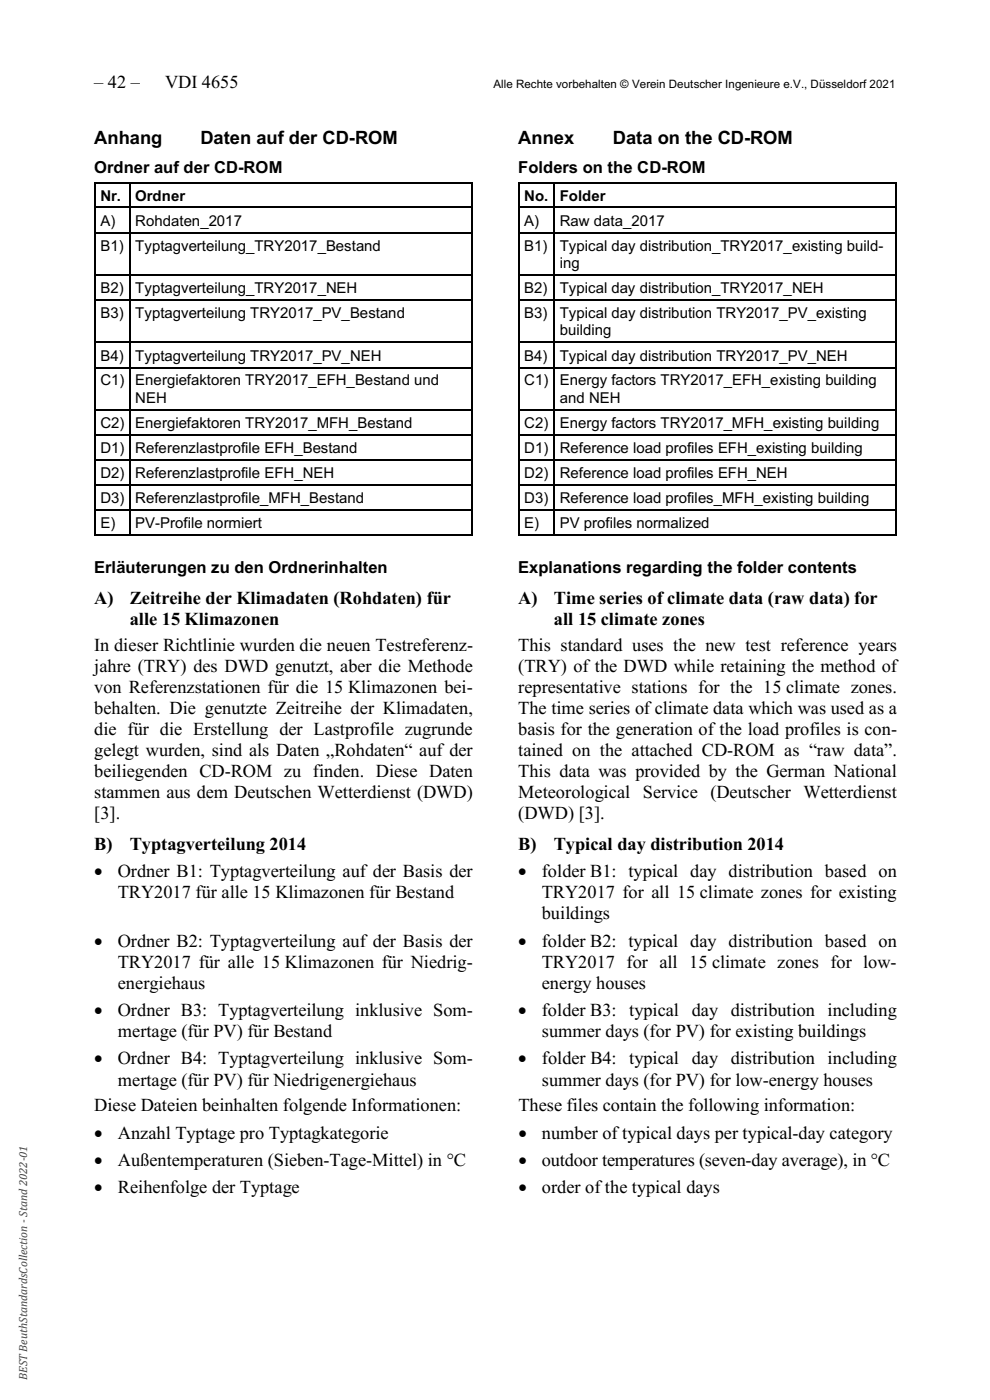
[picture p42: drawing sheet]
<svg xmlns="http://www.w3.org/2000/svg" width="210mm" height="297mm" viewBox="0 0 210 297" stroke-linecap="round" stroke-linejoin="round" font-family="sans-serif">
<defs><g id="words">
<g font-size="3.9">
<text x="20" y="18.6">– 42 –</text>
<text x="35" y="18.6">VDI 4655</text>
<text x="20" y="30.5">Anhang</text>
<text x="42.5" y="30.5">Daten auf der CD-ROM</text>
<text x="109.9" y="30.5">Annex</text>
<text x="130" y="30.5">Data on the CD-ROM</text>
<text x="20" y="128.1">A)</text>
<text x="27.5" y="128.1">Zeitreihe der Klimadaten (Rohdaten) für</text>
<text x="109.9" y="128.1">A)</text>
<text x="117.5" y="128.1">Time series of climate data (raw data) for</text>
<text x="27.5" y="132.5">alle 15 Klimazonen</text>
<text x="117.5" y="132.5">all 15 climate zones</text>
<text x="20" y="138">In dieser Richtlinie wurden die neuen Testreferenz-</text>
<text x="20" y="142.5">jahre (TRY) des DWD genutzt, aber die Methode</text>
<text x="109.9" y="138">This standard uses the new test reference years</text>
<text x="109.9" y="142.5">(TRY) of the DWD while retaining the method of</text>
<text x="20" y="146.9">von Referenzstationen für die 15 Klimazonen bei-</text>
<text x="109.9" y="146.9">representative stations for the 15 climate zones.</text>
<text x="20" y="151.4">behalten. Die genutzte Zeitreihe der Klimadaten,</text>
<text x="20" y="155.9">die für die Erstellung der Lastprofile zugrunde</text>
<text x="109.9" y="151.4">The time series of climate data which was used as a</text>
<text x="109.9" y="155.9">basis for the generation of the load profiles is con-</text>
<text x="20" y="160.4">gelegt wurden, sind als Daten „Rohdaten“ auf der</text>
<text x="109.9" y="160.4">tained on the attached CD-ROM as “raw data”.</text>
<text x="20" y="164.8">beiliegenden CD-ROM zu finden. Diese Daten</text>
<text x="109.9" y="164.8">This data was provided by the German National</text>
<text x="20" y="169.3">stammen aus dem Deutschen Wetterdienst (DWD)</text>
<text x="20" y="173.8">[3].</text>
<text x="109.9" y="173.8">(DWD) [3].</text>
<text x="109.9" y="169.3">Meteorological</text>
<text x="136.4" y="169.3">Service (Deutscher Wetterdienst</text>
<text x="20" y="180.3">B)</text>
<text x="27.5" y="180.3">Typtagverteilung 2014</text>
<text x="109.9" y="180.3">B)</text>
<text x="117.5" y="180.3">Typical day distribution 2014</text>
<text x="20" y="186.1">•</text>
<text x="25" y="186.1">Ordner B1: Typtagverteilung auf der Basis der</text>
<text x="25" y="190.6">TRY2017 für alle 15 Klimazonen für Bestand</text>
<text x="109.9" y="186.1">•</text>
<text x="114.9" y="190.6">TRY2017 for all 15 climate zones for existing</text>
<text x="114.9" y="186.1">folder B1: typical day distribution based on</text>
<text x="114.9" y="195.1">buildings</text>
<text x="20" y="200.9">•</text>
<text x="25" y="200.9">Ordner B2: Typtagverteilung auf der Basis der</text>
<text x="109.9" y="200.9">•</text>
<text x="114.9" y="200.9">folder B2: typical day distribution based on</text>
<text x="25" y="205.3">TRY2017 für alle 15 Klimazonen für Niedrig-</text>
<text x="25" y="209.8">energiehaus</text>
<text x="114.9" y="205.3">TRY2017 for all 15 climate zones for low-</text>
<text x="114.9" y="209.8">energy houses</text>
<text x="20" y="215.6">•</text>
<text x="25" y="215.6">Ordner B3: Typtagverteilung inklusive Som-</text>
<text x="109.9" y="215.6">•</text>
<text x="114.9" y="215.6">folder B3: typical day distribution including</text>
<text x="25" y="220">mertage (für PV) für Bestand</text>
<text x="114.9" y="220">summer days (for PV) for existing buildings</text>
<text x="20" y="225.8">•</text>
<text x="25" y="225.8">Ordner B4: Typtagverteilung inklusive Som-</text>
<text x="110" y="225.8">•</text>
<text x="114.9" y="225.8">folder B4: typical day distribution including</text>
<text x="25" y="230.3">mertage (für PV) für Niedrigenergiehaus</text>
<text x="115" y="230.3">summer days (for PV) for low-energy houses</text>
<text x="20" y="235.8">Diese Dateien beinhalten folgende Informationen:</text>
<text x="110" y="235.8">These files contain the following information:</text>
<text x="20" y="241.6">•</text>
<text x="25" y="241.6">Anzahl Typtage pro Typtagkategorie</text>
<text x="110" y="241.6">•</text>
<text x="115" y="241.6">number of typical days per typical-day category</text>
<text x="20" y="247.4">•</text>
<text x="25" y="247.4">Außentemperaturen (Sieben-Tage-Mittel) in °C</text>
<text x="110" y="247.4">•</text>
<text x="115" y="247.4">outdoor temperatures (seven-day average), in °C</text>
<text x="20" y="253.2">•</text>
<text x="25" y="253.2">Reihenfolge der Typtage</text>
<text x="110" y="253.2">•</text>
<text x="115" y="253.2">order of the typical days</text>
</g>
<g font-size="3.5">
<text x="20" y="36.8">Ordner auf der CD-ROM</text>
<text x="109.9" y="36.8">Folders on the CD-ROM</text>
<text x="20" y="121.6">Erläuterungen zu den Ordnerinhalten</text>
<text x="109.9" y="121.6">Explanations regarding the folder contents</text>
</g>
<g font-size="3.2">
<text x="21.3" y="42.5">Nr.</text>
<text x="21.3" y="47.9">A)</text>
<text x="28.7" y="47.9">Rohdaten_2017</text>
<text x="28.7" y="42.5">Ordner</text>
<text x="111.2" y="42.5">No.</text>
<text x="111.2" y="47.9">A)</text>
<text x="118.7" y="47.9">Raw data_2017</text>
<text x="118.7" y="42.5">Folder</text>
<text x="21.3" y="53.2">B1)</text>
<text x="28.7" y="53.2">Typtagverteilung_TRY2017_Bestand</text>
<text x="111.2" y="53.2">B1)</text>
<text x="118.7" y="53.2">Typical day distribution_TRY2017_existing build-</text>
<text x="118.7" y="56.8">ing</text>
<text x="21.3" y="62.2">B2)</text>
<text x="28.7" y="62.2">Typtagverteilung_TRY2017_NEH</text>
<text x="111.2" y="62.2">B2)</text>
<text x="118.7" y="62.2">Typical day distribution_TRY2017_NEH</text>
<text x="21.3" y="67.5">B3)</text>
<text x="28.7" y="67.5">Typtagverteilung TRY2017_PV_Bestand</text>
<text x="111.2" y="67.5">B3)</text>
<text x="118.7" y="67.5">Typical day distribution TRY2017_PV_existing</text>
<text x="118.7" y="71.1">building</text>
<text x="21.3" y="76.5">B4)</text>
<text x="28.7" y="76.5">Typtagverteilung TRY2017_PV_NEH</text>
<text x="111.2" y="76.5">B4)</text>
<text x="118.7" y="76.5">Typical day distribution TRY2017_PV_NEH</text>
<text x="21.3" y="81.8">C1)</text>
<text x="28.7" y="81.8">Energiefaktoren TRY2017_EFH_Bestand und</text>
<text x="111.2" y="81.8">C1)</text>
<text x="118.7" y="81.8">Energy factors TRY2017_EFH_existing building</text>
<text x="28.7" y="85.4">NEH</text>
<text x="118.7" y="85.4">and NEH</text>
<text x="21.3" y="90.8">C2)</text>
<text x="28.7" y="90.8">Energiefaktoren TRY2017_MFH_Bestand</text>
<text x="111.2" y="90.8">C2)</text>
<text x="118.7" y="90.8">Energy factors TRY2017_MFH_existing building</text>
<text x="21.3" y="96.1">D1)</text>
<text x="21.3" y="101.4">D2)</text>
<text x="28.7" y="96.1">Referenzlastprofile EFH_Bestand</text>
<text x="28.7" y="101.4">Referenzlastprofile EFH_NEH</text>
<text x="111.2" y="96.1">D1)</text>
<text x="111.2" y="101.4">D2)</text>
<text x="118.7" y="96.1">Reference load profiles EFH_existing building</text>
<text x="118.7" y="101.4">Reference load profiles EFH_NEH</text>
<text x="21.3" y="106.8">D3)</text>
<text x="28.7" y="106.8">Referenzlastprofile_MFH_Bestand</text>
<text x="111.2" y="106.8">D3)</text>
<text x="118.7" y="106.8">Reference load profiles_MFH_existing building</text>
<text x="21.3" y="112.1">E)</text>
<text x="28.7" y="112.1">PV-Profile normiert</text>
<text x="111.2" y="112.1">E)</text>
<text x="118.7" y="112.1">PV profiles normalized</text>
</g>
<text font-size="2.5" x="104.7" y="18.6">Alle Rechte vorbehalten © Verein Deutscher Ingenieure e.V., Düsseldorf 2021</text>
<text font-size="2.5" fill="#424242" x="5.8" y="292.8" transform="rotate(-90 5.8 292.8)">BEST BeuthStandardsCollection - Stand 2022-01</text>
</g></defs>
<g fill="#000">
<path d="M20 38.6h.2v.3h-.2zM27.4 38.6h.2v.3h-.2zM100 38.6h.2v.3h-.2zM109.9 38.6h.3v.3h-.3zM117.5 38.6h.2v.3h-.2zM189.9 38.6h.3v.3h-.3zM20 43.9h.2v.3h-.2zM20 49.2h.2v.3h-.2zM20 58.2h.2v.3h-.2zM27.4 43.9h.2v.3h-.2zM27.4 49.2h.2v.3h-.2zM27.4 58.2h.2v.3h-.2z"/>
<path d="M100 43.9h.2v.3h-.2zM100 49.2h.2v.3h-.2zM100 58.2h.2v.3h-.2zM109.9 43.9h.3v.3h-.3zM109.9 49.2h.3v.3h-.3zM109.9 58.2h.3v.3h-.3zM117.5 43.9h.2v.3h-.2zM117.5 49.2h.2v.3h-.2zM117.5 58.2h.2v.3h-.2zM189.9 43.9h.3v.3h-.3zM189.9 49.2h.3v.3h-.3zM189.9 58.2h.3v.3h-.3z"/>
<path d="M20 63.5h.2v.3h-.2zM20 72.5h.2v.3h-.2zM20 77.9h.2v.2h-.2zM27.4 63.5h.2v.3h-.2zM27.4 72.5h.2v.3h-.2zM27.4 77.9h.2v.2h-.2zM100 63.5h.2v.3h-.2zM100 72.5h.2v.3h-.2zM100 77.9h.2v.2h-.2zM109.9 63.5h.3v.3h-.3zM109.9 72.5h.3v.3h-.3zM109.9 77.9h.3v.2h-.3z"/>
<path d="M117.5 63.5h.2v.3h-.2zM117.5 72.5h.2v.3h-.2zM117.5 77.9h.2v.2h-.2zM189.9 63.5h.3v.3h-.3zM189.9 72.5h.3v.3h-.3zM189.9 77.9h.3v.2h-.3zM20 86.8h.2v.3h-.2zM20 92.2h.2v.2h-.2zM20 97.5h.2v.2h-.2zM27.4 86.8h.2v.3h-.2zM27.4 92.2h.2v.2h-.2zM27.4 97.5h.2v.2h-.2z"/>
<path d="M100 86.8h.2v.3h-.2zM100 92.2h.2v.2h-.2zM100 97.5h.2v.2h-.2zM109.9 86.8h.3v.3h-.3zM109.9 92.2h.3v.2h-.3zM109.9 97.5h.3v.2h-.3zM117.5 86.8h.2v.3h-.2zM117.5 92.2h.2v.2h-.2zM117.5 97.5h.2v.2h-.2zM189.9 86.8h.3v.3h-.3zM189.9 92.2h.3v.2h-.3zM189.9 97.5h.3v.2h-.3z"/>
<path d="M20 102.8h.2v.3h-.2zM20 108.1h.2v.3h-.2zM20 113.5h.2v.2h-.2zM27.4 102.8h.2v.3h-.2zM27.4 108.1h.2v.3h-.2zM27.4 113.5h.2v.2h-.2zM100 102.8h.2v.3h-.2zM100 108.1h.2v.3h-.2zM100 113.5h.2v.2h-.2zM109.9 102.8h.3v.3h-.3zM109.9 108.1h.3v.3h-.3zM109.9 113.5h.3v.2h-.3z"/>
<path d="M117.5 102.8h.2v.3h-.2zM117.5 108.1h.2v.3h-.2zM117.5 113.5h.2v.2h-.2zM189.9 102.8h.3v.3h-.3zM189.9 108.1h.3v.3h-.3zM189.9 113.5h.3v.2h-.3z"/>
</g>
<g fill="none" stroke="#000" stroke-width=".25">
<path d="M20.1 38.9v5M20.2 38.7h7.2M27.5 38.9v5M27.6 38.7h72.4M100.1 38.9v5M110.1 38.9v5M110.2 38.7h7.3M117.6 38.9v5M117.7 38.7h72.2M190.1 38.9v5M20.1 44.2v5M20.1 49.5v8.7"/>
<path d="M20.1 58.5v5M20.2 44h7.2M20.2 49.4h7.2M20.2 58.3h7.2M27.5 44.2v5M27.5 49.5v8.7M27.5 58.5v5M27.6 44h72.4M27.6 49.4h72.4M27.6 58.3h72.4M100.1 44.2v5M100.1 49.5v8.7"/>
<path d="M100.1 58.5v5M110.1 44.2v5M110.1 49.5v8.7M110.1 58.5v5M110.2 44h7.3M110.2 49.4h7.3M110.2 58.3h7.3M117.6 44.2v5M117.6 49.5v8.7M117.6 58.5v5M117.7 44h72.2M117.7 49.4h72.2"/>
<path d="M117.7 58.3h72.2M190.1 44.2v5M190.1 49.5v8.7M190.1 58.5v5M20.1 63.8v8.7M20.1 72.8v5.1M20.1 78.1v8.7M20.2 63.7h7.2M20.2 72.6h7.2M20.2 78h7.2M27.5 63.8v8.7M27.5 72.8v5.1"/>
<path d="M27.5 78.1v8.7M27.6 63.7h72.4M27.6 72.6h72.4M27.6 78h72.4M100.1 63.8v8.7M100.1 72.8v5.1M100.1 78.1v8.7M110.1 63.8v8.7M110.1 72.8v5.1M110.1 78.1v8.7M110.2 63.7h7.3M110.2 72.6h7.3"/>
<path d="M110.2 78h7.3M117.6 63.8v8.7M117.6 72.8v5.1M117.6 78.1v8.7M117.7 63.7h72.2M117.7 72.6h72.2M117.7 78h72.2M190.1 63.8v8.7M190.1 72.8v5.1M190.1 78.1v8.7M20.1 87.1v5.1M20.1 92.4v5.1"/>
<path d="M20.1 97.7v5.1M20.2 87h7.2M20.2 92.3h7.2M20.2 97.6h7.2M27.5 87.1v5.1M27.5 92.4v5.1M27.5 97.7v5.1M27.6 87h72.4M27.6 92.3h72.4M27.6 97.6h72.4M100.1 87.1v5.1M100.1 92.4v5.1"/>
<path d="M100.1 97.7v5.1M110.1 87.1v5.1M110.1 92.4v5.1M110.1 97.7v5.1M110.2 87h7.3M110.2 92.3h7.3M110.2 97.6h7.3M117.6 87.1v5.1M117.6 92.4v5.1M117.6 97.7v5.1M117.7 87h72.2M117.7 92.3h72.2"/>
<path d="M117.7 97.6h72.2M190.1 87.1v5.1M190.1 92.4v5.1M190.1 97.7v5.1M20.1 103.1v5M20.1 108.4v5.1M20.2 103h7.2M20.2 108.2h7.2M20.2 113.6h7.2M27.5 103.1v5M27.5 108.4v5.1M27.6 103h72.4"/>
<path d="M27.6 108.2h72.4M27.6 113.6h72.4M100.1 103.1v5M100.1 108.4v5.1M110.1 103.1v5M110.1 108.4v5.1M110.2 103h7.3M110.2 108.2h7.3M110.2 113.6h7.3M117.6 103.1v5M117.6 108.4v5.1M117.7 103h72.2"/>
<path d="M117.7 108.2h72.2M117.7 113.6h72.2M190.1 103.1v5M190.1 108.4v5.1"/>
</g>
<use href="#words"/>
</svg>
